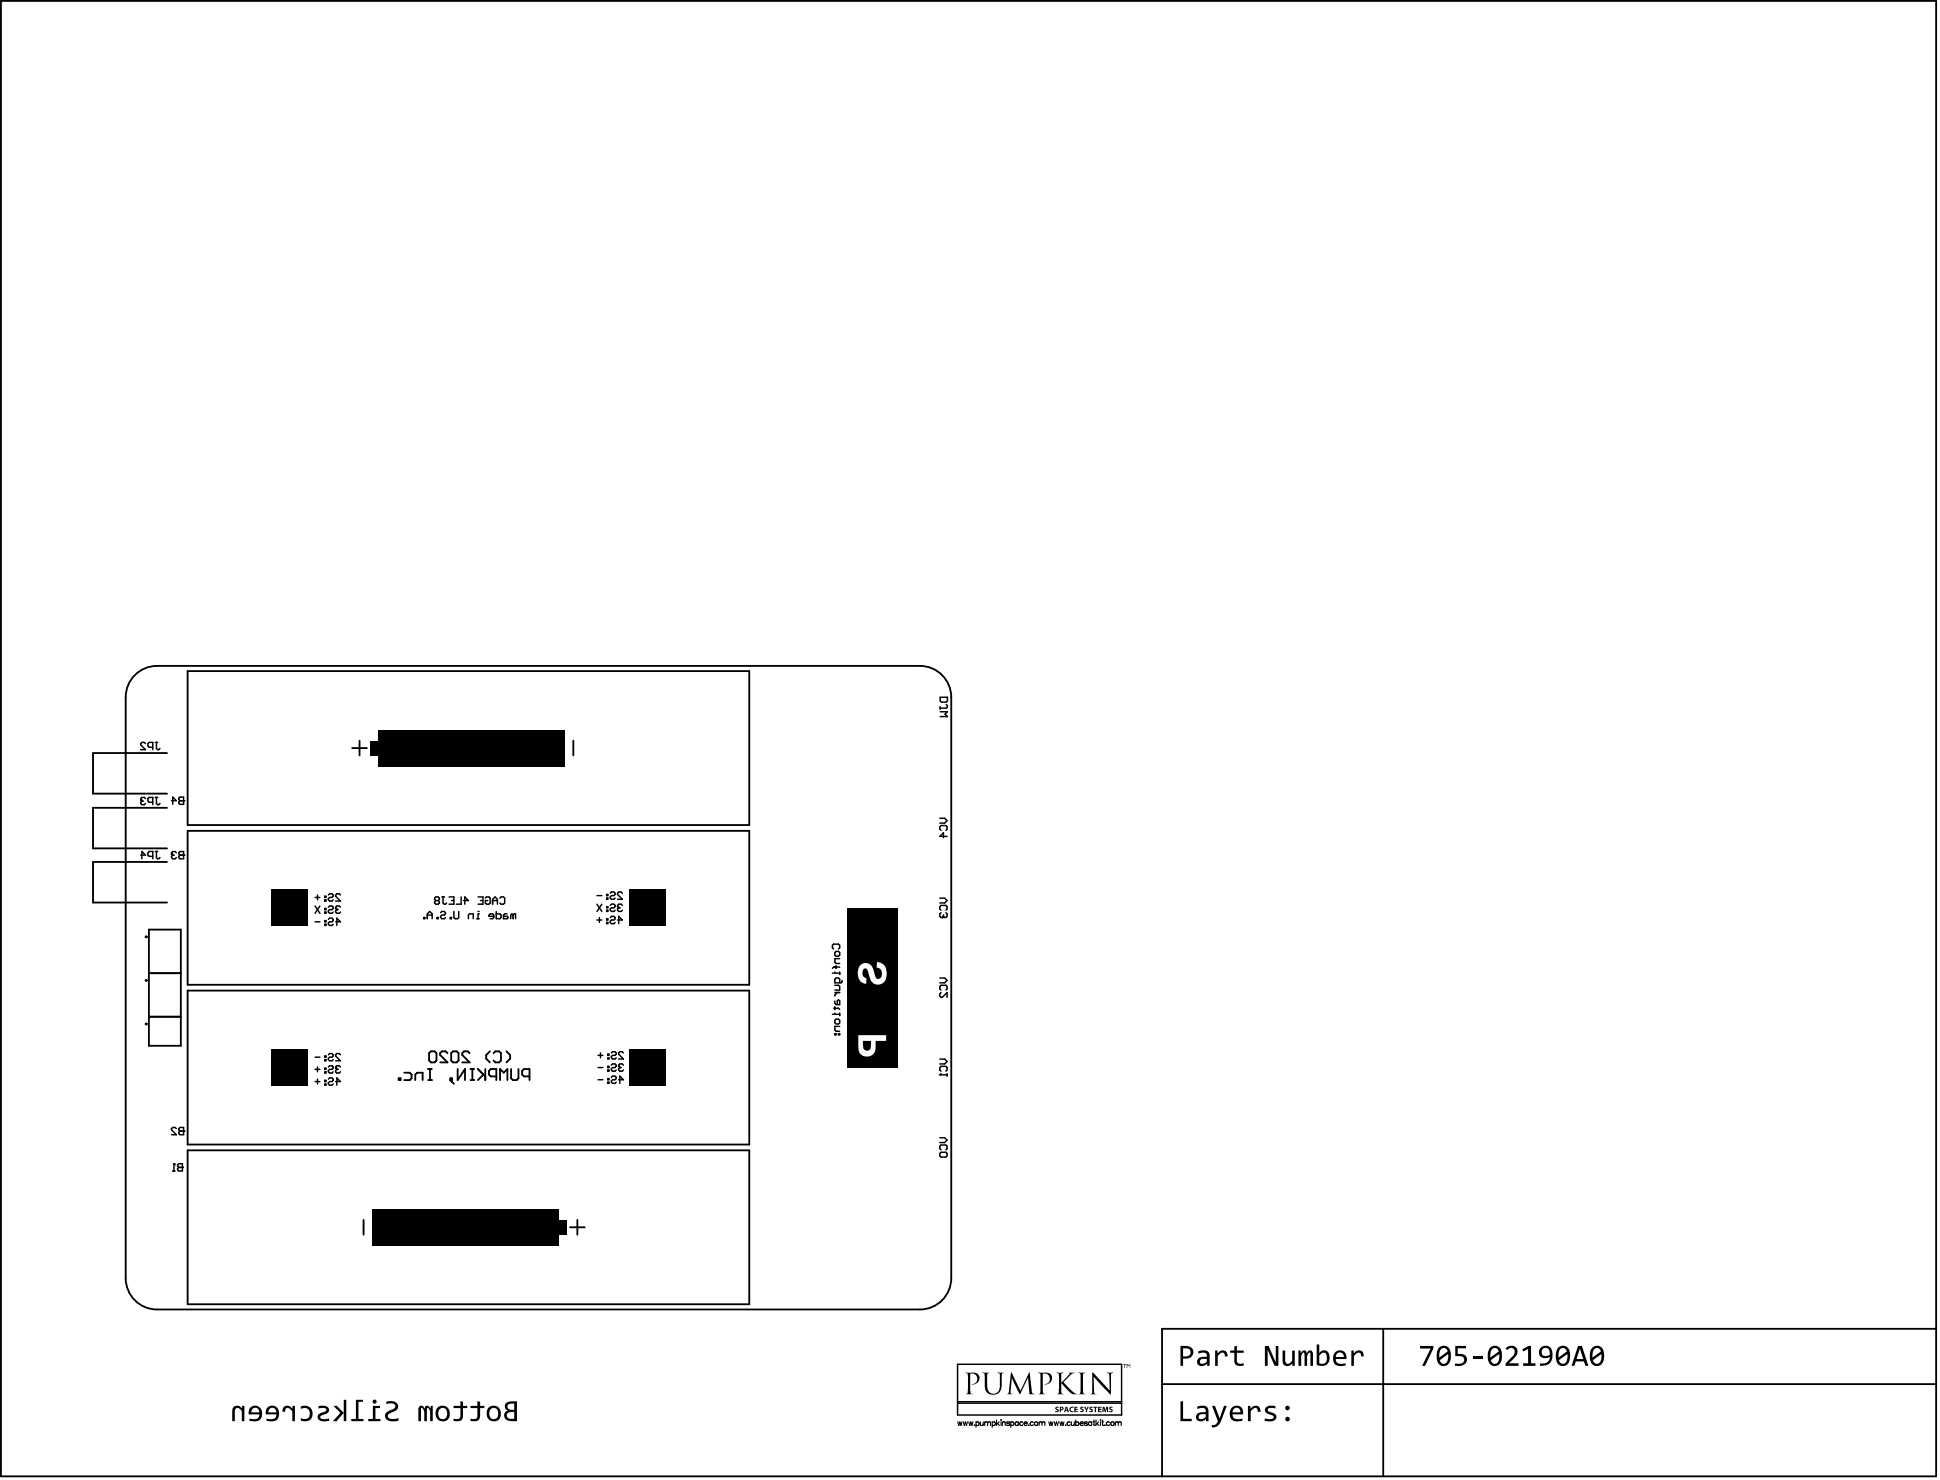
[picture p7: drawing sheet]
<svg xmlns="http://www.w3.org/2000/svg" width="889mm" height="678mm" viewBox="0 0 889 678" stroke-linecap="round" stroke-linejoin="round" font-family="sans-serif">
<g fill="none" stroke="#000" stroke-width=".84">
<path d="M86 308h257v70h-257zM165 340v6M263 340v6M77 345h-34v19h34M161 343h7M77 370h-34v19h34M77 395h-34v19h34M86 381h257v70h-257zM68 426h15v53h-15zM68 446h15M86 454h257v71h-257zM68 466h15"/>
<path d="M86 527h257v71h-257zM167 559v7M265 559v7M261 563h7"/>
</g>
<g fill="#000">
<path d="M170 340h3v6h-3z" fill-rule="evenodd"/>
<path d="M173 334h86v17h-86z" fill-rule="evenodd"/>
<path d="M124 408h17v16h-17z" fill-rule="evenodd"/>
<path d="M388 416h24v23h-24z" fill-rule="evenodd"/>
<path d="M288 408h17v16h-17z" fill-rule="evenodd"/>
<path d="M388 453h24v20h-24z" fill-rule="evenodd"/>
<path d="M388 436h24v20h-24z" fill-rule="evenodd"/>
<path d="M124 481h17v17h-17z" fill-rule="evenodd"/>
<path d="M288 481h17v17h-17z" fill-rule="evenodd"/>
<path d="M171 554h85v17h-85z" fill-rule="evenodd"/>
<path d="M256 559h4v7h-4z" fill-rule="evenodd"/>
</g>
<g fill="none" stroke="#000" stroke-width=".66">
<path d="M431 320h3v1v1h-2l-1-1zM431 324v1M431 326h3l-1 1 1 1h-3M434 323v2h-3M67 341l-1-1-2 1 3 3h-3M70 343h-2v-1v-2h2v4M71 340h1M72 340v3v1l1-1M65 367l-1 1 1 1 2-1M65 367h1M67 366h-2h-1l1 1M70 368h-2v-1v-1h2v3"/>
<path d="M71 366h1M72 366v2v1l1-1M79 367h2l-2-2v4M83 365h1v4h-1l-1-1 1-1-1-1zM83 367h1M431 375h2l1 1-1 1h-2M64 392h3l-2-2v4M70 393h-2v-1v-2h2v4M71 390h1M72 390v3v1l1-1M79 392v1v1l2-1M79 392h1"/>
<path d="M81 391l-2-1v1v1M83 390h1v4h-1l-1-1 1-1-1-1zM83 392h1M431 381v-1v-2h3v1v2M434 383h-3l2-1v2M144 411h3M144 415l3 4M146 410v2M147 415l-3 4M149 412v1zM149 411h.1M149 416v1z"/>
<path d="M149 418v1zM151 410h2l-1 1-1 1v1l2-1M151 416v-1l2 1-1 1-1 1v1l2-1M154 417v1v1l2-1M154 417h1M156 410h-2l2 3h-2M156 416l-2-1v1v1M200 413h-1l1 1h1v-1M200 413l-1-1 1-1 1 1v1M200 413h1M203 411h1M203 411v3h1h1"/>
<path d="M206 411h2v3h-2M207 413h1M211 411v3h-2M213 413h2l-2-2v3M219 411h2v3h-2M220 413h1M222 412l1-1 2 1v2h-1h-2v-1h2M226 414v-2l1-1 1 1v2M226 413h2M229 412l1-1 1 1v2h-2M274 411h2M274 414l2 4"/>
<path d="M276 414l-2 4M278 412h1zM278 410l1 1zM278 416h1zM278 417l1 1zM280 415v-1l2 1-2 2v1l2-1M280 409h1l1 1-2 1v1h2M284 416l-1 1 1 1 1-1M284 416h.1M285 415l-1-1-1 1 1 1M285 409h-2l2 3h-2M431 412h2l1 1-1 1h-2"/>
<path d="M431 417v-2h3v1v1M431 418v2v1l2-1M433 419v1M434 418v2v1l-1-1M144 423h3M149 422v1zM149 424h.1M151 421h2l-1 2h-1v1h2M154 423h2l-2-2v3M274 422h2M275 421v2M278 421l1 1z"/>
<path d="M278 423h1zM280 421v-1l2 1-2 2h2M283 422h2l-1-2v3M431 448h2l1 1-1 2h-2M431 454v-1v-1h3v2M431 455v1v1l3-2v2M144 485h3M144 490h3M144 496h3M146 489v2M146 495v2M149 484v1z"/>
<path d="M149 486h.1M149 490h.1M149 491v1zM149 495v1zM149 497h.1M151 483h2l-1 2h-1v1h2M151 489h2l-1 1-1 1v1l2-1M151 495v-1l2 1-1 1h-1v1h2M154 496h2l-2-2v3M154 490v1v1l2-1M154 490h1M156 483h-2l2 3h-2"/>
<path d="M156 489h-2v1M431 485h2l1 2-1 1h-2M431 491v-1v-1h3v2M431 492v1h3M434 492v1M81 517h-1h-1l2 3h-2M83 517h1v3h-1h-1l1-2-1-1zM83 518h1M79 537h1M80 534v-1v4M82 533h2v4h-2l-1-1 1-1-1-1zM82 535h2"/>
<path d="M431 522h2l1 1-1 1h-2M431 527v-2h3v2M431 528h3v2h-3z"/>
</g>
<g fill="#000">
<circle cx="64" cy="367" r=".3"/>
<circle cx="84" cy="367" r=".3"/>
<circle cx="79" cy="391" r=".3"/>
<circle cx="84" cy="392" r=".3"/>
<circle cx="154" cy="416" r=".3"/>
<circle cx="283" cy="416" r=".3"/>
<circle cx="432" cy="421" r=".3"/>
<circle cx="154" cy="490" r=".3"/>
<circle cx="431" cy="493" r=".3"/>
<circle cx="84" cy="518" r=".3"/>
<circle cx="80" cy="533" r=".3"/>
<circle cx="84" cy="535" r=".3"/>
</g>
<path d="M395 442a4 4 0 0 1 4 0 4 4 0 0 1 2 4v2a1.7 1.7 0 0 0 3 1 1.7 1.7 0 0 0 0-3 2.6 2.6 0 0 0-2-3v-2l3 1 1 4v3a4 4 0 0 1-5 2 4 4 0 0 1-3-4v-3a1.5 1.5 0 0 0-2 0 1.5 1.5 0 0 0-1 2l1 2h1v3l-2-1-1-2-1-3z" fill="#fff"/>
<g fill="none" stroke="#000" stroke-width=".66">
<path d="M274 484h2M274 489h2M274 495h2M275 483v2M279 485h.1M279 483v1zM279 489h.1M279 490v1zM279 494v1zM279 496v1zM280 483l2-1v1l-1 1-1 1h1h1M280 488h2v1h-1l-1 1 1 1 1-1"/>
<path d="M280 494l1-1 1 1-2 2 1 1 1-1M284 495h2l-2-2v4M284 489v1v1l2-1M284 489h1M286 483l-1-1-1 1 2 2h-2M286 488h-2v1"/>
</g>
<circle cx="284" cy="489" r=".3" fill="#000"/>
<path d="M388 469h24v20h-24z" fill-rule="evenodd" fill="#000"/>
<path d="M393 474l1 8a4 4 0 0 0 5 2 4 4 0 0 0 2-5v-2h5v-3zM396 477h3v4l-2 1-1-1z" fill="#fff"/>
<g fill="none" stroke="#000" stroke-width=".66">
<path d="M196 419h2M202 418h2v1h-1l-1 2h1h1M208 418v3h1h1v-3M220 419h-1v2M227 418v3h2l1-2h-1h-2M232 419h-1v2h1h1l-1-1h-1M235 419h1v2M235 419v2M235 419h-1v2M194 421h1zM196 421v-2l1-1 1 1v2M200 421h1z"/>
<path d="M206 421h1zM215 421v-2h2v2M219 421h1M226 420h-2l1-1h1v2h-1M382 435v-1v-1h2h1l-1 2M383 436l2 1-1 1h-1zM385 439h-2v2v1h2M383 452h1h1v2h-2M383 459v1h2v-1l-1-1v1v1M383 446h2M383 455h2M383 443v1"/>
<path d="M384 455l-1 2M385 446v1M385 443h-3v1M386 449l-1 2h-2v-2l1-1 1 1v2M382 462h2l1 1M383 462v1M383 464v1h2M383 474h.1M383 467l2 1-1 1h-1zM384 474h1zM385 464v1M385 470h-2v2v1h2"/>
</g>
<g fill="#000">
<path d="M557 619h1v1l2-1h1l1 1 1 1v1h-1l-1-2-2 1-1 1v4h-1zM619 619h2v1l1-1h1l2 1v1v1h-1v-2h-1l-2 1v1v4h-2zM651 617h6v1l-4 8h-1l4-8h-5zM443 629h4l2 1v2v1l-2 1-2 1 1-1a2.5 2.5 0 0 0 2-1 2.5 2.5 0 0 0-1-3h-2v8l1 1h-3l1-1v-7v-1zM450 629h3v1v7l1 1 1 1 2-1 1-2v-6l-1-1h3l-1 1v6l-1 3h-3l-3-1-1-2v-6zM464 629l4 8 4-8 1 9 2 1h-3l-1-7-3 7-4-7-1 7h1h-3l1-1zM476 629h5l1 1v3l-2 1-1 1v-1a2.4 2.4 0 0 0 2-2 2.4 2.4 0 0 0-2-2h-1v8l1 1h-3l1-1v-8zM484 629h3v1v4l3-4v-1h3l-2 1-3 3a2 2 0 0 0 1 3l3 2 2 1h-3l-4-5v4l1 1h-4l1-1v-7v-1zM494 629h3l-1 1v8l1 1h1h-4l1-1v-8zM501 629l8 8-1-7-1-1h3l-1 1v9l-8-8 1 7 1 1h-3l1-1zM515 625h1v2l-1-2zM516 625l1 1 1-1v2v-1h-1l-1 1z"/>
<path d="M564 619h2v-2h1v2h3v1h-3v5h2h1v1h-2a2.2 2.2 0 0 1-2-2v-4h-2zM580 617h2l3 7v-7h1v9h-2l-3-7v7h-1zM588 619h1v5a1.6 1.6 0 0 0 2 1 1.6 1.6 0 0 0 1-1v-5h2v7h-2v-1l-2 1a2.1 2.1 0 0 1-2-2zM595 619h1v1l2-1a1.3 1.3 0 0 1 1 1l1-1a1.4 1.4 0 0 1 2 0 1.4 1.4 0 0 1 0 2v5h-1l-1-6-1 2v4h-1v-6l-1 2v4h-2zM667 617h5v1h-4v3h3l2 2-1 2-1 1h-4v-1h3l1-1a1.8 1.8 0 0 0 0-2 1.8 1.8 0 0 0-2 0h-2zM675 622h5v1h-5zM691 618l3-1 1 1 1 3-4 4h4v1h-6v-1l4-5v-1l-1-1h-1l-1 1-1-1zM698 618l4-1v8h2v1h-6v-1h3v-7l-3 1zM107 645l2-1 2 2v-2h1v7h-1v-4l-1-1a1.3 1.3 0 0 0-2 0 1.3 1.3 0 0 0 0 1v4h-2l1-5zM130 645l2-1 2 2v-2h1v7h-1v-4l-2-1a1.2 1.2 0 0 0-1 0 1.2 1.2 0 0 0 0 1h-1zM138 645h3l2 2v2l-1 2-2 1-2-1v-1h1a2.6 2.6 0 0 0 3-3 2.6 2.6 0 0 0-4-1zM146 645l3-1 2 2-1 2-3 1a1 1 0 0 0 0 1 1.1 1.1 0 0 0 2 1l2-1v1h-4l-1-1v-1l1-1 2-1 1-1-1-1-3 1z"/>
<path d="M153 644h1l4 4v-6h1v9h-1v-3l-4 3h-1l3-3zM163 642h3v1h-2v7h3v1h-6v-1h2zM177 642h4l2 2-1 2-3 2-1 1 1 1h4v1l-3 1-2-1-1-1v-2l4-3a1.7 1.7 0 0 0-1-2 1.7 1.7 0 0 0-2 0l-1 1zM192 645l1-1 2 2 1-2 1 1v1v-2h1v7h-1v-4l-1-2v1v5h-1l-1-5a.7 .7 0 0 0-1-1 .7 .7 0 0 0 0 1v5h-1v-5zM208 644h3v-2l1 1v1h2v1h-2v4a3 3 0 0 1-4 2v-1h2h1v-5h-3zM216 644h3v-2l1 1v1h2v1h-2v4a3 3 0 0 1-4 2v-1h2l1-1v-4h-3zM484 645h1h-1l1 1v1h-1h1l-1-1zM491 645h1l-1 1v1h1h-2zM493 645h1h-1v1h1l-1 1h1h-1zM495 645h2h-1l1 1-1 1h-1h1l-1-1zM497 645h1v1l1-1-1 2zM500 645h1h-1l1 1v1h-2h1l-1-1z"/>
<path d="M501 645h2h-1v2v-2zM503 645h2h-1v1h1l-1 1h1h-2zM506 645l1 2v-2h1v2l-1-2v2l-1-2v2h-1zM509 645h1h-1l1 1v1h-2h2l-2-1zM541 642h1v8h4v1h-5zM556 644h1l2 6 2-6h1l-3 9-1 1h-2v-1h1l1-2zM572 644h1v2l2-2 2 1 1 2h-1a1.5 1.5 0 0 0-2-2 1.5 1.5 0 0 0-1 2l-1 4h-1zM580 645l2-1 3 1v1l-3-1-1 1v1l3 1 1 1v1l-1 1h-4v-1l2 1a1.4 1.4 0 0 0 2-2 1.1 1.1 0 0 0-2-1l-2-1z"/>
<path d="M541 617h4l2 2-1 3-4 1v3h-1zM542 618v4h2a1.9 1.9 0 0 0 2-2 1.9 1.9 0 0 0-2-2z"/>
<path d="M549 619h4l1 1 1 6h-2v-1l-2 1-2-1v-1l1-2h3v-2h-2h-2zM550 623v1l1 1 2-1v-1z"/>
<path d="M604 616h1v4l1-1h2l1 2v3l-2 2h-3zM606 620l-1 2v3h2l1-1v-3l-1-1z"/>
<path d="M612 619h2h2l1 1v2v1h-5a3 3 0 0 0 5 2v1h-2h-2l-1-1-1-3zM613 620l-1 2h4v-2z"/>
<path d="M660 618l2-1 3 2v4l-2 3h-3l-1-2v-4zM660 623l1 2h2l1-1v-3zM661 618l-1 2v2l4-3-1-1z"/>
<path d="M684 617h3l1 2v5v1l-2 1h-2l-2-2v-4zM683 623l2 2h1l1-2v-2zM684 618l-1 4 4-3-1-1z"/>
<path d="M706 618l2-1h1l2 1 1 1-1 4-1 2-1 1h-3v-1l3-1 1-2-2 1-2-1v-3zM707 620a2 2 0 0 0 4 0 2 2 0 0 0-4 0z"/>
<path d="M715 617h2l2 2 1 4-1 2-1 1h-3l-1-2-1-4zM715 623l1 2h1l1-1 1-3zM715 618l-1 4 4-3-1-1z"/>
<path d="M723 617h2l3 9h-1l-1-2h-4v2h-2zM724 618l-1 5h3z"/>
<path d="M730 617h3l2 3v4l-1 1-1 1h-2l-2-2v-4zM730 623l1 2h2l1-2v-2zM731 618l-1 4 4-3-2-1z"/>
<path d="M115 645l-1 3h5a3 3 0 0 1-5 2v1h4l2-1v-1v-3l-2-1-2-1zM116 646l2-1 1 2h-4z"/>
<path d="M123 645l-1 1v2h5a3 3 0 0 1-5 2v1h4l1-1 1-1v-3l-1-1-2-1zM124 646h2l1 1h-4z"/>
<path d="M171 644v6h-2v1h5v-1h-2v-5h2v-1zM171 642a1 1 0 0 0 2 0 1 1 0 0 0-2 0z"/>
<path d="M201 645l-1 3v2l3 2 2-1 1-2-1-3-2-2zM201 646l2-1 2 1v2l-1 2h-3v-3z"/>
<path d="M224 645l-1 2 1 3 2 2 2-1 2-3-1-2-2-2zM225 646l2-1 1 1v3l-1 1h-2v-1l-1-2z"/>
<path d="M232 643l-1 2 2 2-2 1v2l2 1h4v-9h-3zM233 644l3-1v3h-3zM233 648l3-1v3h-2a1.6 1.6 0 0 1-1 0 1.6 1.6 0 0 1 0-2z"/>
<path d="M486 645v1h1v-1zM486 645h1h1l-1 1h-1v1z"/>
<path d="M489 645v1zM489 645l1 2h-1h-1z"/>
<path d="M549 645l3-1 2 1v6h-1l-2 1-2-1-1-2 1-1 4-1-1-1-1-1-2 1zM550 649v1v1l3-2v-1z"/>
<path d="M565 645l1-1 2 1h1l1 2v1h-5a3 3 0 0 0 5 2l-1 1-1 1-4-1v-3zM566 646l-1 1h4l-1-1-1-1z"/>
<path d="M589 645a1.1 1.1 0 0 1 2 0 1.1 1.1 0 0 1-2 0zM589 650a1.1 1.1 0 0 1 2 0 1.1 1.1 0 0 1-2 0z"/>
<circle cx="219" cy="418" r=".3"/>
<circle cx="382" cy="446" r=".3"/>
<circle cx="382" cy="465" r=".3"/>
</g>
<g fill="none" stroke="#000" stroke-width=".84">
<path d="M0 0h888v677h-888zM62 309l5-3 5-1h350a14 14 0 0 1 14 15v266a14 14 0 0 1-14 14h-350a14 14 0 0 1-14-14v-266a14 14 0 0 1 4-11zM183 494h1v1h-1zM185 492h3l1 1v1l-1 1h-3M190 495v-2l1-1h3v3M196 490h2M196 495h2M197 490v5M198 482h1l1 1v3l-1 1h-1l-1-1v-3zM205 483l-1-1h-1l-1 1v1l3 3h-3M206 494h1v1h-1zM206 495l2 2"/>
<path d="M208 482h1l1 1v3l-1 1h-1l-1-1v-3zM210 490v5l3-5v5M215 483l-1-1h-1l-1 1v1l3 3h-3M216 490h1M216 495h1M217 490v5M219 490l3 3M222 493l-3 2M222 490v5M225 482l-2 2v1l2 2M226 483l1-1h2l1 1v3l-1 1h-2l-1-1M228 493h-3h-1v-2l1-1h3v5"/>
<path d="M229 495v-5l2 2 2-2v5M232 482l2 2v1l-2 2M234 490v4l1 1h2l1-1v-4M243 493h-3h-1v-2l1-1h3v5M634 609v68M888 609h-355v68M533 634h355"/>
</g>
<g fill="none" stroke="#000" stroke-width=".67">
<path d="M439 625h75v24h-75zM439 643h75"/>
<circle cx="67" cy="429" r=".3"/>
<circle cx="67" cy="449" r=".3"/>
<circle cx="67" cy="469" r=".3"/>
</g>
<g fill="none" stroke="#000" stroke-width=".51">
<path d="M439 652l1 1v-1l1 1v-1M442 652v1l1-1v1l1-1M444 652l1 1v-1l1 1v-1M447 653h.1M447 652a1 1 0 0 1 2 0 .8 .8 0 0 1 0 1 1 1 0 0 1-2 0M447 652v2M449 652l1 1h1M451 652v1M451 652h1h1M453 652h1v1M453 652v1M455 652a.8 .8 0 0 1 1 0 .8 .8 0 0 1 0 1 .8 .8 0 0 1-1 0"/>
<path d="M455 652v2M457 651v2M457 652l1 1M458 652l-1 1M459 651h.1M459 652v1M460 652h1v1M460 652v1M461 653h2M463 652h-2l2 1M463 653h.1M463 652a1 1 0 0 1 2 0 .8 .8 0 0 1 0 1 1 1 0 0 1-2 0"/>
<path d="M463 652v2M467 652a.8 .8 0 0 0-1 0 .8 .8 0 0 0 0 1 .8 .8 0 0 0 1 0M467 652v1M469 652a.8 .8 0 0 0-1 0 .8 .8 0 0 0 0 1 .8 .8 0 0 0 1 0M469 652l1 1h1M470 652h1h-2zM472 653h.1M474 652a.8 .8 0 0 0-1 0 .8 .8 0 0 0 0 1 .8 .8 0 0 0 1 0M476 652h1h1M476 652v1M478 652h1v1M478 652v1"/>
<path d="M481 652v1l1-1v1l1-1M483 652l1 1v-1l1 1v-1M486 652v1l1-1v1l1-1M488 653h.1M491 652a1 1 0 0 0-2 0 .8 .8 0 0 0 0 1 1 1 0 0 0 2 0M491 652v1h1M492 652v1M493 652a.8 .8 0 0 1 1 0 .8 .8 0 0 1 0 1 .8 .8 0 0 1-1 0M493 651v2M495 652l1 1h1M495 652h1h1zM497 653h1"/>
<path d="M498 652h-1l1 1M498 653h.1M500 652a.8 .8 0 0 0-1 0 .8 .8 0 0 0 0 1 .8 .8 0 0 0 1 0M500 652v1M501 652h1M501 651v2h1M502 651v2M503 652l1 1M504 652l-2 1M505 651h.1M505 652v1M505 652h1"/>
<path d="M505 651v2h1M507 653h.1M509 652a1 1 0 0 0-2 0 .8 .8 0 0 0 0 1 1 1 0 0 0 2 0M511 652h1h1M511 652v1M513 652h1v1M513 652v1"/>
<circle cx="475" cy="653" r=".8"/>
<circle cx="510" cy="653" r=".8"/>
</g>
</svg>
